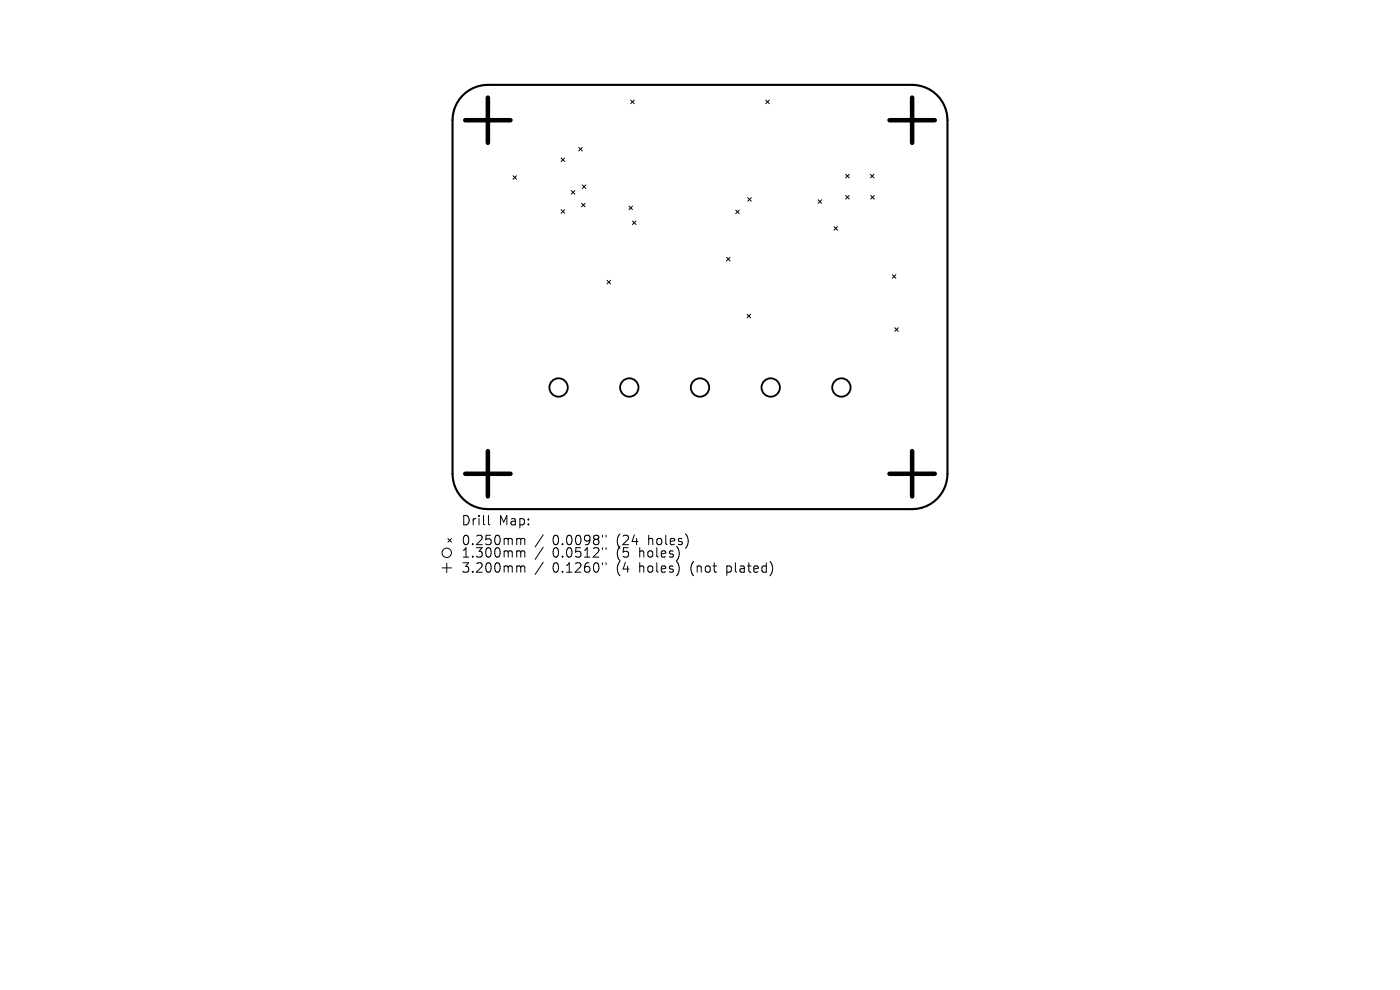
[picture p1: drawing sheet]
<svg xmlns="http://www.w3.org/2000/svg" width="297mm" height="210mm" viewBox="0 0 297 210" stroke-linecap="round" stroke-linejoin="round" font-family="sans-serif">
<defs><g id="words">
<g font-size="2.8">
<text x="97.8" y="111.7">Drill</text>
<text x="105.8" y="111.7">Map:</text>
<text x="97.8" y="115.9">0.250mm</text>
<text x="97.8" y="118.6">1.300mm</text>
<text x="117.2" y="115.9">0.0098&quot;</text>
<text x="117.2" y="118.6">0.0512&quot;</text>
<text x="130.9" y="115.9">(24</text>
<text x="130.9" y="118.6">(5</text>
<text x="135.9" y="118.6">holes)</text>
<text x="137.8" y="115.9">holes)</text>
<text x="97.8" y="121.8">3.200mm</text>
<text x="117.2" y="121.8">0.1260&quot;</text>
<text x="130.9" y="121.8">(4</text>
<text x="135.9" y="121.8">holes)</text>
<text x="147" y="121.8">(not</text>
<text x="154.8" y="121.8">plated)</text>
</g>
</g></defs>
<path d="M98.1 20.3a7.5 7.5 0 0 1 5.4-2.3h90a7.5 7.5 0 0 1 7.5 7.5v75a7.5 7.5 0 0 1-7.5 7.5h-90a7.5 7.5 0 0 1-7.5-7.5v-75a7.5 7.5 0 0 1 2.1-5.2z" fill="none" stroke="#000" stroke-width=".45"/>
<g fill="none" stroke="#000" stroke-width=".21">
<path d="M108.8 37.3l.8 .7M109.6 37.3l-.8 .7M119 33.5l.8 .8M119.8 33.5l-.8 .8M122.8 31.3l.7 .7M123.5 31.3l-.7 .7M123.5 39.2l.8 .8M124.3 39.2l-.8 .8M133.8 21.2l.8 .8M134.6 21.2l-.8 .8M162.5 21.2l.7 .8M163.2 21.2l-.7 .8"/>
<path d="M179.4 37l.8 .7M180.2 37l-.8 .7M184.7 37l.7 .7M185.4 37l-.7 .7M119 44.5l.8 .7M119.8 44.5l-.8 .7M121.2 40.4l.8 .8M122 40.4l-.8 .8M123.4 43.1l.7 .8M124.1 43.1l-.7 .8M128.8 59.5l.7 .7M129.5 59.5l-.7 .7"/>
<path d="M133.4 43.7l.8 .8M134.2 43.7l-.8 .8M134.2 46.9l.7 .7M134.9 46.9l-.7 .7M154.1 54.6l.8 .8M154.9 54.6l-.8 .8M156.1 44.6l.7 .7M156.8 44.6l-.7 .7M158.6 41.9l.8 .8M159.4 41.9l-.8 .8M173.6 42.4l.7 .7M174.3 42.4l-.7 .7"/>
<path d="M176.9 48.1l.8 .7M177.7 48.1l-.8 .7M179.4 41.5l.8 .7M180.2 41.5l-.8 .7M184.7 41.5l.8 .7M185.5 41.5l-.8 .7M189.3 58.3l.8 .7M190.1 58.3l-.8 .7M158.5 66.7l.7 .7M159.2 66.7l-.7 .7M189.8 69.5l.8 .8M190.6 69.5l-.8 .8"/>
<path d="M94.8 119.5v2M95 114.3l.8 .7M95.8 114.3l-.8 .7M103.6 109.3v1.8l.3 .2M109.9 114.2h.3l.3 .3M109.9 116.8l.5 .1 .1 .2M110.5 114.5l.3-.3 .4 .1 .1 1.2M110.5 114.5v1M110.5 117.1v1.1M110.5 117.1l.3-.3 .4 .1 .1 1.3M115.2 113.4l-1.7 2.6M115.2 116.1l-1.7 2.6"/>
<path d="M115.2 119.3l-1.7 2.6M127.8 113.5v.4M127.8 116.2v.4M127.8 119.4v.4M128.6 113.5v.4M128.6 116.2v.4M128.6 119.4v.4M93.8 120.5h2M109.9 120h.3l.3 .3M110.5 120.3v1.1M110.5 120.3l.3-.3 .4 .1 .1 1.3"/>
<circle cx="94.8" cy="117.3" r="1"/>
</g>
<g fill="none" stroke="#000" stroke-width=".39">
<circle cx="118.5" cy="82.2" r="1.95"/>
<circle cx="133.5" cy="82.2" r="1.95"/>
<circle cx="148.5" cy="82.2" r="1.95"/>
<circle cx="163.5" cy="82.2" r="1.95"/>
<circle cx="178.5" cy="82.2" r="1.95"/>
</g>
<path d="M98.7 25.5h9.6M103.5 20.7v9.6M188.7 25.5h9.6M193.5 20.7v9.6M103.5 95.7v9.6M193.5 95.7v9.6M98.7 100.5h9.6M188.7 100.5h9.6" fill="none" stroke="#000" stroke-width=".96"/>
<use href="#words"/>
</svg>
